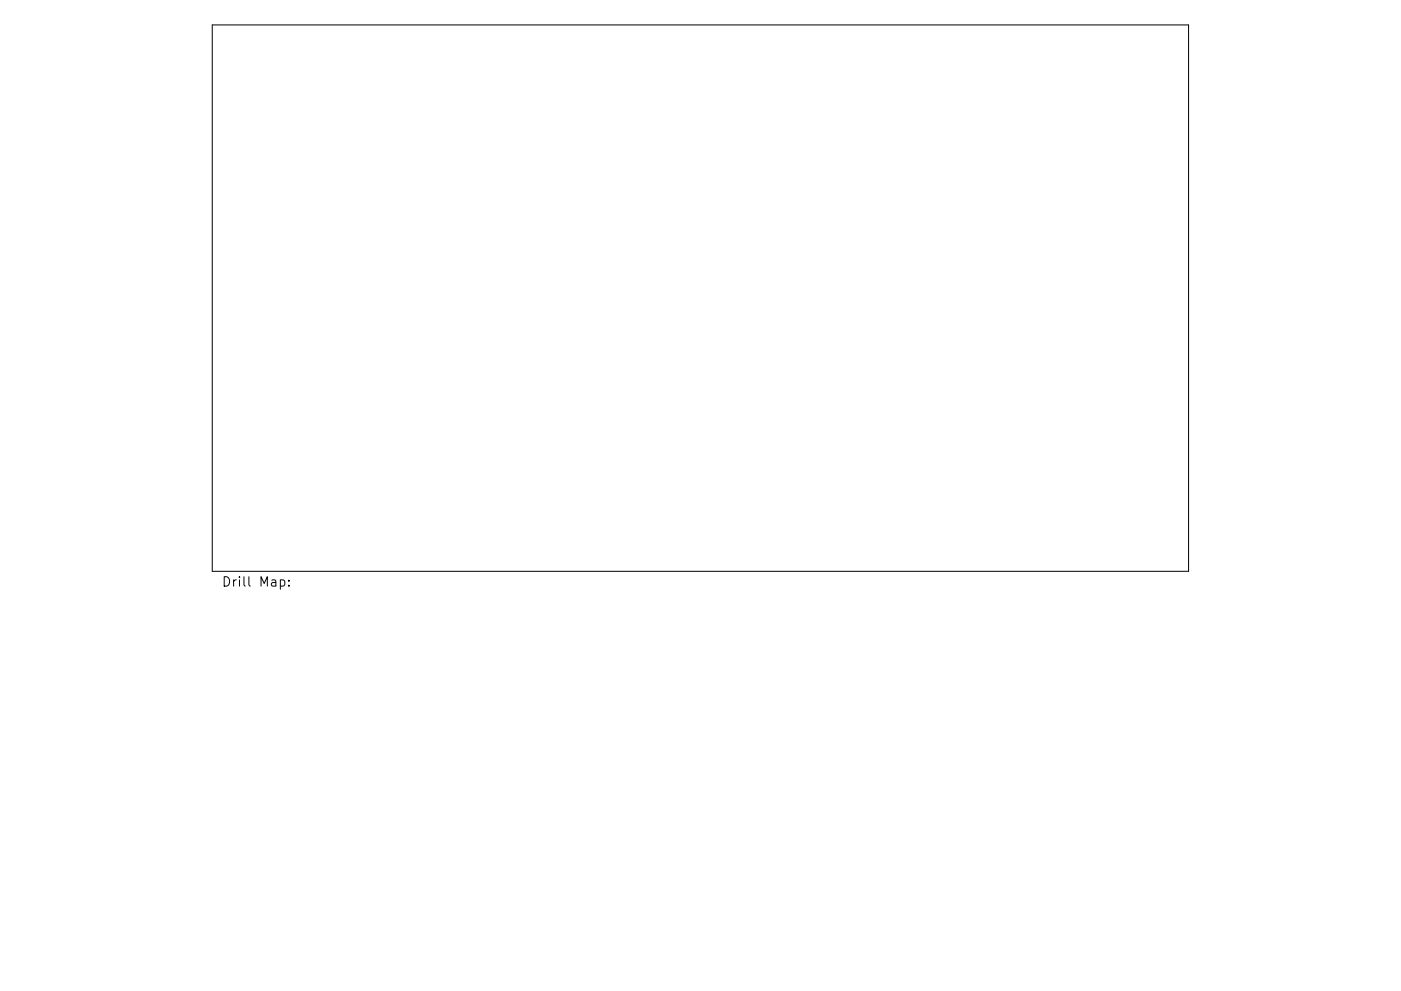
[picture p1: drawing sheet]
<svg xmlns="http://www.w3.org/2000/svg" width="297mm" height="210mm" viewBox="0 0 297 210" stroke-linecap="round" stroke-linejoin="round" font-family="sans-serif">
<defs><g id="words">
<text font-size="2.8" x="47" y="124.5">Drill Map:</text>
</g></defs>
<path d="M45 5.3h207v115.9h-207zM59.4 123.1l.6-.1 .4 .4v.6l-.2 .3h-.8M61.2 124.2v.2M61.2 123.1v.2" fill="none" stroke="#000" stroke-width=".21"/>
<use href="#words"/>
</svg>
